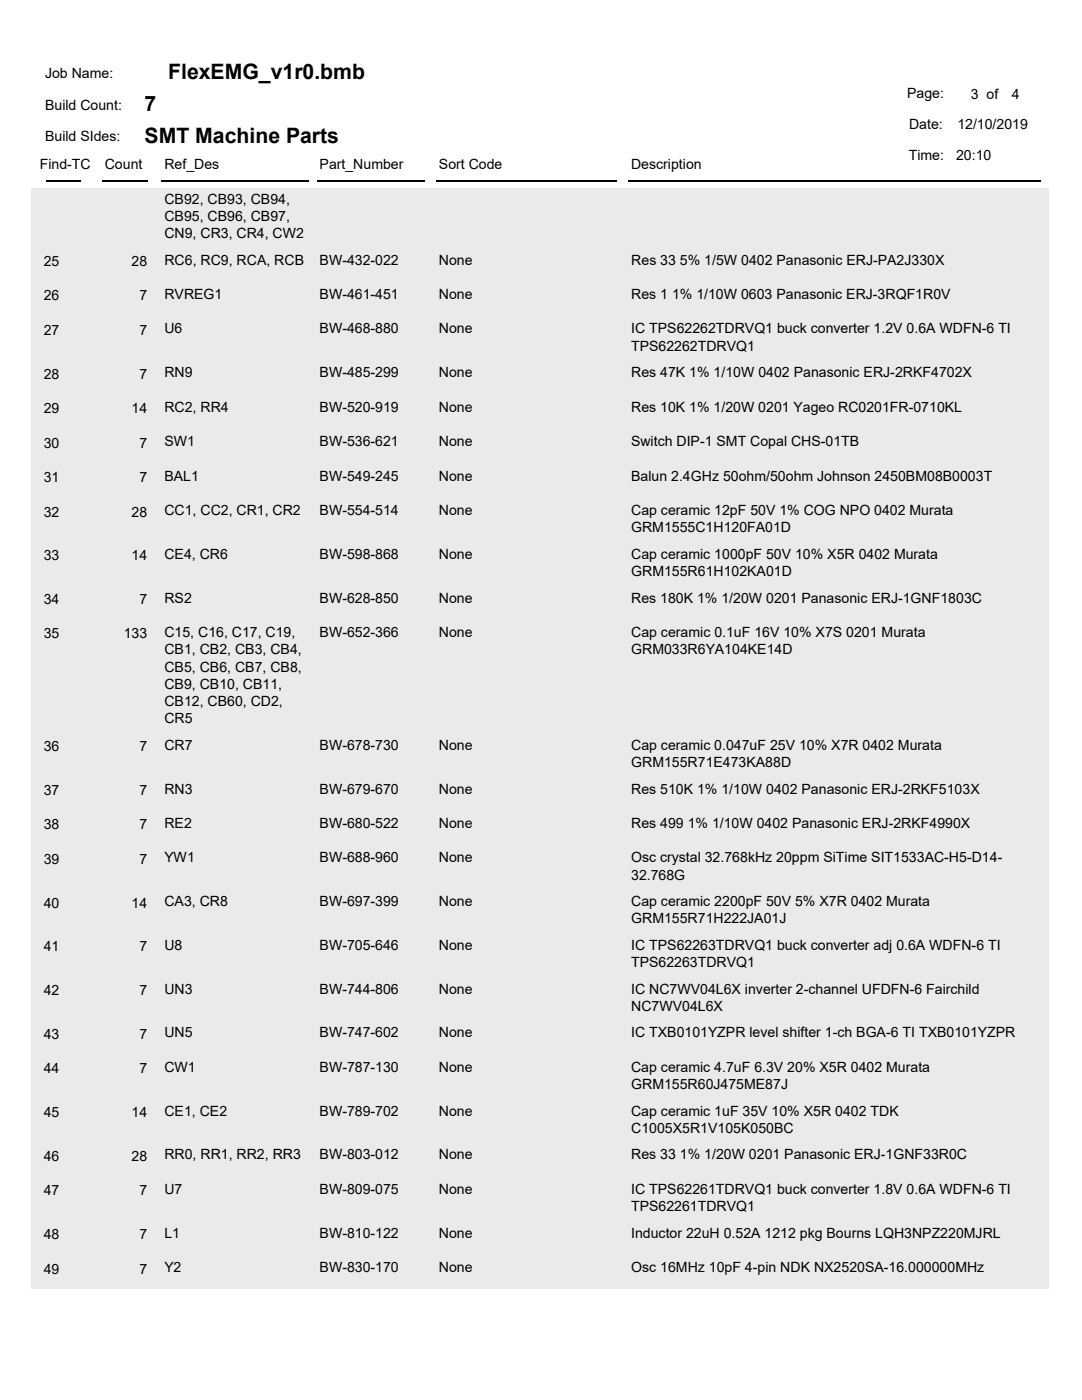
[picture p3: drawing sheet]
<svg xmlns="http://www.w3.org/2000/svg" width="216mm" height="279mm" viewBox="0 0 216 279" stroke-linecap="round" stroke-linejoin="round" font-family="sans-serif">
<defs><g id="words">
<g font-size="4.2">
<text x="33.6" y="15.8">FlexEMG_v1r0.bmb</text>
<text x="28.9" y="22.1">7</text>
<text x="28.9" y="28.5">SMT Machine Parts</text>
</g>
<g font-size="2.8">
<text x="9" y="15.5">Job Name:</text>
<text x="9" y="21.9">Build Count:</text>
<text x="181" y="19.5">Page:</text>
<text x="193.7" y="19.7">3 of</text>
<text x="201.9" y="19.7">4</text>
<text x="9" y="28.2">Build SIdes:</text>
<text x="181.4" y="25.8">Date:</text>
<text x="191" y="25.8">12/10/2019</text>
<text x="7.9" y="33.8">Find-TC</text>
<text x="20.9" y="33.8">Count</text>
<text x="32.8" y="33.8">Ref_Des</text>
<text x="63.8" y="33.8">Part_Number</text>
<text x="87.6" y="33.8">Sort Code</text>
<text x="125.9" y="33.8">Description</text>
<text x="181.3" y="31.9">Time:</text>
<text x="190.8" y="31.9">20:10</text>
<text x="32.8" y="40.6">CB92, CB93, CB94,</text>
<text x="32.8" y="44.1">CB95, CB96, CB97,</text>
<text x="32.8" y="47.5">CN9, CR3, CR4, CW2</text>
<text x="8.7" y="53.1">25</text>
<text x="26.2" y="53.1">28</text>
<text x="32.8" y="52.8">RC6, RC9, RCA, RCB</text>
<text x="63.8" y="52.8">BW-432-022</text>
<text x="87.6" y="52.8">None</text>
<text x="126" y="52.8">Res 33 5% 1/5W 0402 Panasonic ERJ-PA2J330X</text>
<text x="8.7" y="60">26</text>
<text x="27.8" y="60">7</text>
<text x="32.8" y="59.7">RVREG1</text>
<text x="63.8" y="59.7">BW-461-451</text>
<text x="87.6" y="59.7">None</text>
<text x="125.9" y="59.7">Res 1 1% 1/10W 0603 Panasonic ERJ-3RQF1R0V</text>
<text x="8.7" y="66.8">27</text>
<text x="27.8" y="66.8">7</text>
<text x="32.8" y="66.5">U6</text>
<text x="63.8" y="66.5">BW-468-880</text>
<text x="87.6" y="66.5">None</text>
<text x="125.9" y="70">TPS62262TDRVQ1</text>
<text x="125.9" y="66.5">IC TPS62262TDRVQ1 buck converter 1.2V 0.6A WDFN-6 TI</text>
<text x="8.7" y="75.6">28</text>
<text x="27.8" y="75.6">7</text>
<text x="32.8" y="75.3">RN9</text>
<text x="63.8" y="75.3">BW-485-299</text>
<text x="87.6" y="75.3">None</text>
<text x="125.9" y="75.3">Res 47K 1% 1/10W 0402 Panasonic ERJ-2RKF4702X</text>
<text x="8.7" y="82.4">29</text>
<text x="26.2" y="82.4">14</text>
<text x="32.8" y="82.2">RC2, RR4</text>
<text x="63.8" y="82.2">BW-520-919</text>
<text x="87.6" y="82.2">None</text>
<text x="125.9" y="82.2">Res 10K 1% 1/20W 0201 Yageo RC0201FR-0710KL</text>
<text x="8.7" y="89.3">30</text>
<text x="27.8" y="89.3">7</text>
<text x="32.8" y="89">SW1</text>
<text x="63.8" y="89">BW-536-621</text>
<text x="87.6" y="89">None</text>
<text x="125.9" y="89">Switch DIP-1 SMT Copal CHS-01TB</text>
<text x="32.8" y="95.9">BAL1</text>
<text x="63.8" y="95.9">BW-549-245</text>
<text x="87.6" y="95.9">None</text>
<text x="125.9" y="95.9">Balun 2.4GHz 50ohm/50ohm Johnson 2450BM08B0003T</text>
<text x="8.7" y="96.2">31</text>
<text x="27.8" y="96.2">7</text>
<text x="8.7" y="103.1">32</text>
<text x="26.2" y="103.1">28</text>
<text x="32.8" y="102.8">CC1, CC2, CR1, CR2</text>
<text x="63.8" y="102.8">BW-554-514</text>
<text x="87.6" y="102.8">None</text>
<text x="125.9" y="106.2">GRM1555C1H120FA01D</text>
<text x="125.9" y="102.8">Cap ceramic 12pF 50V 1% COG NPO 0402 Murata</text>
<text x="8.7" y="111.8">33</text>
<text x="26.2" y="111.8">14</text>
<text x="32.8" y="111.5">CE4, CR6</text>
<text x="63.8" y="111.5">BW-598-868</text>
<text x="87.6" y="111.5">None</text>
<text x="125.9" y="111.5">Cap ceramic 1000pF 50V 10% X5R 0402 Murata</text>
<text x="125.9" y="115">GRM155R61H102KA01D</text>
<text x="8.7" y="120.5">34</text>
<text x="27.8" y="120.5">7</text>
<text x="32.8" y="120.3">RS2</text>
<text x="63.8" y="120.3">BW-628-850</text>
<text x="87.6" y="120.3">None</text>
<text x="125.9" y="120.3">Res 180K 1% 1/20W 0201 Panasonic ERJ-1GNF1803C</text>
<text x="8.7" y="127.4">35</text>
<text x="24.7" y="127.4">133</text>
<text x="32.8" y="127.1">C15, C16, C17, C19,</text>
<text x="32.8" y="130.6">CB1, CB2, CB3, CB4,</text>
<text x="63.8" y="127.1">BW-652-366</text>
<text x="87.6" y="127.1">None</text>
<text x="125.9" y="127.1">Cap ceramic 0.1uF 16V 10% X7S 0201 Murata</text>
<text x="125.9" y="130.6">GRM033R6YA104KE14D</text>
<text x="32.8" y="134">CB5, CB6, CB7, CB8,</text>
<text x="32.8" y="137.5">CB9, CB10, CB11,</text>
<text x="32.8" y="140.9">CB12, CB60, CD2,</text>
<text x="8.7" y="149.9">36</text>
<text x="27.8" y="149.9">7</text>
<text x="32.8" y="144.3">CR5</text>
<text x="32.8" y="149.6">CR7</text>
<text x="63.8" y="149.6">BW-678-730</text>
<text x="87.6" y="149.6">None</text>
<text x="125.9" y="149.6">Cap ceramic 0.047uF 25V 10% X7R 0402 Murata</text>
<text x="125.9" y="153.1">GRM155R71E473KA88D</text>
<text x="8.7" y="158.6">37</text>
<text x="27.8" y="158.6">7</text>
<text x="32.8" y="158.4">RN3</text>
<text x="63.8" y="158.4">BW-679-670</text>
<text x="87.6" y="158.4">None</text>
<text x="125.9" y="158.4">Res 510K 1% 1/10W 0402 Panasonic ERJ-2RKF5103X</text>
<text x="8.7" y="165.5">38</text>
<text x="27.8" y="165.5">7</text>
<text x="32.8" y="165.2">RE2</text>
<text x="63.8" y="165.2">BW-680-522</text>
<text x="87.6" y="165.2">None</text>
<text x="125.9" y="165.2">Res 499 1% 1/10W 0402 Panasonic ERJ-2RKF4990X</text>
<text x="8.7" y="172.4">39</text>
<text x="27.8" y="172.4">7</text>
<text x="32.8" y="172.1">YW1</text>
<text x="63.8" y="172.1">BW-688-960</text>
<text x="87.6" y="172.1">None</text>
<text x="125.9" y="172.1">Osc crystal 32.768kHz 20ppm SiTime SIT1533AC-H5-D14-</text>
<text x="125.9" y="175.6">32.768G</text>
<text x="8.7" y="181.1">40</text>
<text x="26.2" y="181.1">14</text>
<text x="32.8" y="180.8">CA3, CR8</text>
<text x="63.8" y="180.8">BW-697-399</text>
<text x="87.6" y="180.8">None</text>
<text x="125.9" y="180.8">Cap ceramic 2200pF 50V 5% X7R 0402 Murata</text>
<text x="125.9" y="184.3">GRM155R71H222JA01J</text>
<text x="8.7" y="189.9">41</text>
<text x="27.8" y="189.9">7</text>
<text x="32.8" y="189.6">U8</text>
<text x="63.8" y="189.6">BW-705-646</text>
<text x="87.6" y="189.6">None</text>
<text x="125.9" y="189.6">IC TPS62263TDRVQ1 buck converter adj 0.6A WDFN-6 TI</text>
<text x="125.9" y="193">TPS62263TDRVQ1</text>
<text x="8.7" y="198.6">42</text>
<text x="27.8" y="198.6">7</text>
<text x="32.8" y="198.3">UN3</text>
<text x="63.8" y="198.3">BW-744-806</text>
<text x="87.6" y="198.3">None</text>
<text x="125.9" y="201.8">NC7WV04L6X</text>
<text x="125.9" y="198.3">IC NC7WV04L6X inverter 2-channel UFDFN-6 Fairchild</text>
<text x="8.7" y="207.3">43</text>
<text x="27.8" y="207.3">7</text>
<text x="32.8" y="207.1">UN5</text>
<text x="63.8" y="207.1">BW-747-602</text>
<text x="87.6" y="207.1">None</text>
<text x="125.9" y="207.1">IC TXB0101YZPR level shifter 1-ch BGA-6 TI TXB0101YZPR</text>
<text x="8.7" y="214.2">44</text>
<text x="27.8" y="214.2">7</text>
<text x="32.8" y="213.9">CW1</text>
<text x="63.8" y="213.9">BW-787-130</text>
<text x="87.6" y="213.9">None</text>
<text x="125.9" y="213.9">Cap ceramic 4.7uF 6.3V 20% X5R 0402 Murata</text>
<text x="125.9" y="217.4">GRM155R60J475ME87J</text>
<text x="8.7" y="222.9">45</text>
<text x="26.2" y="222.9">14</text>
<text x="32.8" y="222.7">CE1, CE2</text>
<text x="63.8" y="222.7">BW-789-702</text>
<text x="87.6" y="222.7">None</text>
<text x="125.9" y="222.7">Cap ceramic 1uF 35V 10% X5R 0402 TDK</text>
<text x="125.9" y="226.1">C1005X5R1V105K050BC</text>
<text x="8.7" y="231.7">46</text>
<text x="26.2" y="231.7">28</text>
<text x="32.8" y="231.4">RR0, RR1, RR2, RR3</text>
<text x="63.8" y="231.4">BW-803-012</text>
<text x="87.6" y="231.4">None</text>
<text x="126" y="231.4">Res 33 1% 1/20W 0201 Panasonic ERJ-1GNF33R0C</text>
<text x="8.7" y="238.5">47</text>
<text x="27.8" y="238.5">7</text>
<text x="32.8" y="238.3">U7</text>
<text x="63.8" y="238.3">BW-809-075</text>
<text x="87.6" y="238.3">None</text>
<text x="125.9" y="238.3">IC TPS62261TDRVQ1 buck converter 1.8V 0.6A WDFN-6 TI</text>
<text x="125.9" y="241.7">TPS62261TDRVQ1</text>
<text x="8.7" y="247.3">48</text>
<text x="27.8" y="247.3">7</text>
<text x="32.8" y="247">L1</text>
<text x="63.8" y="247">BW-810-122</text>
<text x="87.6" y="247">None</text>
<text x="125.9" y="247">Inductor 22uH 0.52A 1212 pkg Bourns LQH3NPZ220MJRL</text>
<text x="8.7" y="254.2">49</text>
<text x="27.8" y="254.2">7</text>
<text x="32.8" y="253.9">Y2</text>
<text x="63.8" y="253.9">BW-830-170</text>
<text x="87.6" y="253.9">None</text>
<text x="125.9" y="253.9">Osc 16MHz 10pF 4-pin NDK NX2520SA-16.000000MHz</text>
</g>
</g></defs>
<path d="M9.3 36.1h6.9M20.4 36.1h9M32.3 36.1h29.4M63.2 36.1h21.5M87.1 36.1h35.9M125.4 36.1h82.3" fill="none" stroke="#000" stroke-width=".28"/>
<g fill="#e4efe4">
<path d="M6.3 37.6h203v11.6h-203z"/>
<path d="M6.3 49.2h203v6.9h-203z"/>
<path d="M6.3 56.1h203v6.9h-203z"/>
<path d="M6.3 63h203v8.7h-203z"/>
<path d="M6.3 71.7h203v6.9h-203z"/>
<path d="M6.3 78.6h203v6.9h-203z"/>
<path d="M6.3 85.5h203v6.9h-203z"/>
<path d="M6.3 92.4h203v6.8h-203z"/>
<path d="M6.3 99.2h203v8.8h-203z"/>
<path d="M6.3 107.9h203v8.8h-203z"/>
<path d="M6.3 116.7h203v6.9h-203z"/>
<path d="M6.3 123.6h203v22.5h-203z"/>
<path d="M6.3 146h203v8.8h-203z"/>
<path d="M6.3 154.8h203v6.9h-203z"/>
<path d="M6.3 161.7h203v6.9h-203z"/>
<path d="M6.3 168.6h203v8.7h-203z"/>
<path d="M6.3 177.3h203v8.7h-203z"/>
<path d="M6.3 186h203v8.8h-203z"/>
<path d="M6.3 194.7h203v8.8h-203z"/>
<path d="M6.3 203.5h203v6.9h-203z"/>
<path d="M6.3 210.4h203v8.7h-203z"/>
<path d="M6.3 219.1h203v8.7h-203z"/>
<path d="M6.3 227.8h203v6.9h-203z"/>
<path d="M6.3 234.7h203v8.7h-203z"/>
<path d="M6.3 243.4h203v6.9h-203z"/>
<path d="M6.3 250.3h203v6.9h-203z"/>
</g>
<use href="#words"/>
</svg>
